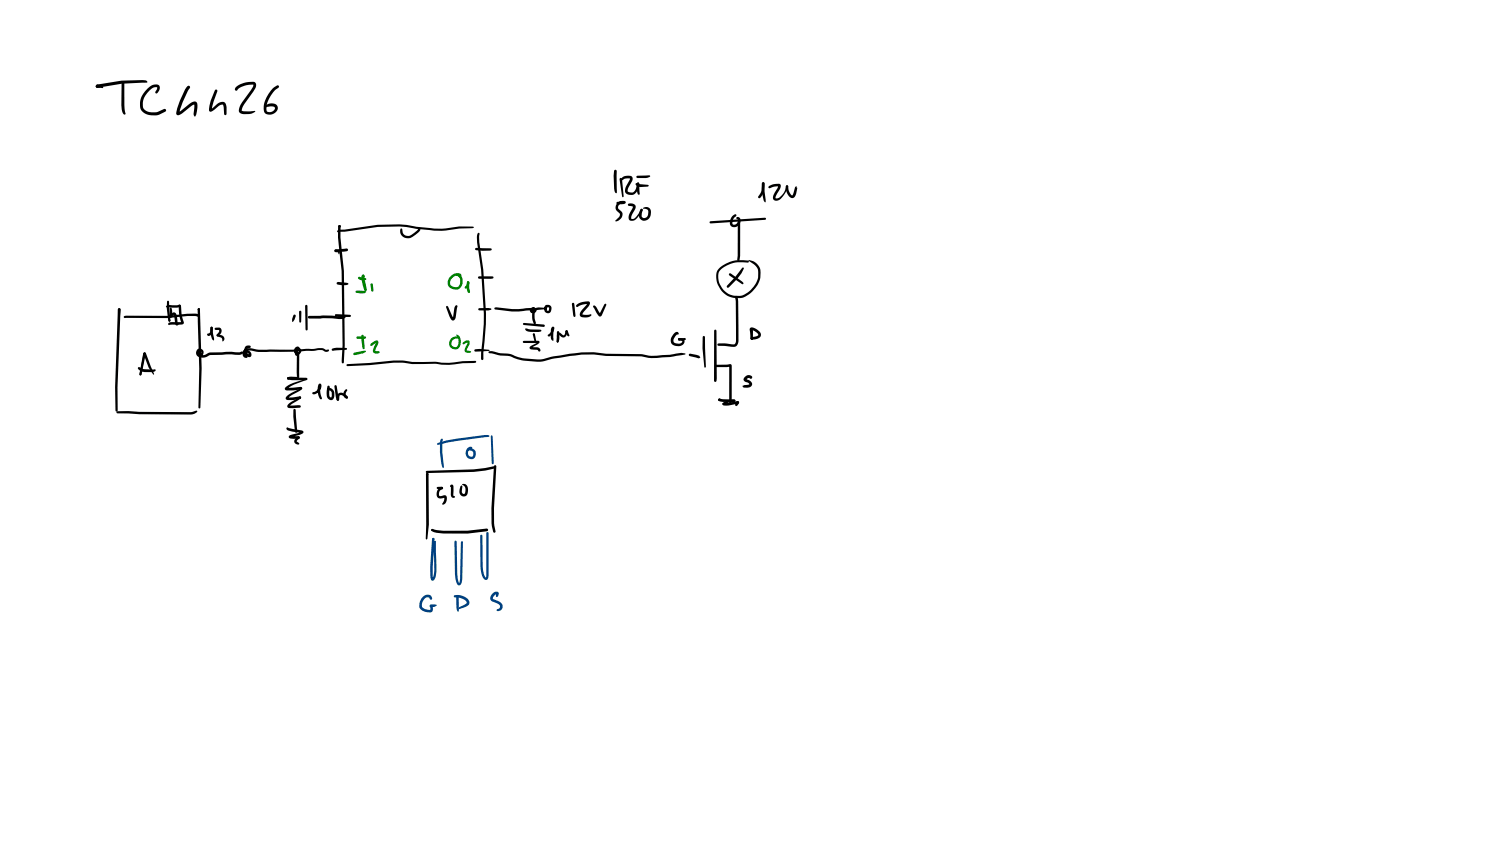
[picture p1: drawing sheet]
<svg xmlns="http://www.w3.org/2000/svg" width="449mm" height="254mm" viewBox="0 0 449 254" stroke-linecap="round" stroke-linejoin="round" font-family="sans-serif">
<g fill="#000">
<path d="M28.9 25.5l.1-.1a48.3 48.3 0 0 1 14.7-1.3l.3 .2a.23 .23 0 0 1 .2 .3 .23 .23 0 0 1-.3 .1l-.3 .1a64.6 64.6 0 0 0-14.3 1.5l.2-.1h-.6l-.2-.3zM28.9 25.5h1.3l.8 .8h-1.9l-.4-.4zM36.6 24.5h.6l.1 .3v6.7l.3 2.2a.38 .38 0 0 1-.1 .4 .38 .38 0 0 1-.4 .2l-.5-1-.2-1.8zM44.2 26.6a3.3 3.3 0 0 1 2.7-1.3 1.16 1.16 0 0 1 1.1 .8 1.16 1.16 0 0 1-.4 1.3l-.4 .5-.5 .1-.1-.3 .6-1.4-.7-.1a5.8 5.8 0 0 0-3.6 6l.3 .5 .6 .5 1.7 .5 1.5-.1 2.2-.9 .5 .1 .1 .5-2 1.1a6.1 6.1 0 0 1-4.4-.4l-.9-.7a4.3 4.3 0 0 1 .5-5.2zM56.2 25.8h.7a1.23 1.23 0 0 1-.5 1.4 21.9 21.9 0 0 0-2.7 6.8l-.3-.3 3.9-2.9 1.2-.4a.97 .97 0 0 1 .7 1.2l-.3 2.6-.4 .8-.4-.9 .2-2.8h.1l-1.1 .5-3 2.4a.79 .79 0 0 1-1 .4 .79 .79 0 0 1-.4-1 23.5 23.5 0 0 1 3.3-7.8zM64.6 26.9l.5 .1 .1 .3-1.1 3.2-.6 2.5-.4-.2 1.9-1.5a1.62 1.62 0 0 1 2.7-.2l.3 1.1-.2 2.2-.2 .1-.4-.3-.3-2.8-1 .2-1.3 1.1a1.44 1.44 0 0 1-1.8 .7l-.1-.4a13.5 13.5 0 0 1 1.7-5.9zM70.8 26.1a7 7 0 0 1 5.7-1.4l.3 .8-.2 1-3.3 4.7-.8 2 2.2 .2 1.7-.2 .2 .3-.4 .2a4.9 4.9 0 0 1-3.3 .5 1.15 1.15 0 0 1-1.2-1.5l.5-1.3 3.1-4.4 .6-1.1 .1-.5a7.3 7.3 0 0 0-4.5 1.2l-.4 .6-.5-.1-.2-.4zM81.8 26.5l1.5-.9 .4 .4-.2 .3a7 7 0 0 0-3.5 7 1.6 1.6 0 0 0 2.5-.9l-.1-.2a1.34 1.34 0 0 0-1.7-.2l-1.1 .2-.1-.1a2.12 2.12 0 0 1 1.9-1.2 2.12 2.12 0 0 1 1.9 1.3 2.31 2.31 0 0 1-1.6 2 2.31 2.31 0 0 1-2.5-.7 6.4 6.4 0 0 1 1.3-5.3zM100.4 74.9l3.6-.4 .4 .4-.3 .4-3.4 .3-.3-.1zM101.2 69.1l.5-.2h1.7l9.8-1.5a31.8 31.8 0 0 1 11.7 .6 34.5 34.5 0 0 0 12.8-.1h4l.5 .3-.5 .2-3.9 .1a37.1 37.1 0 0 1-15.9-.4l-2-.2-6.6 .2-11.9 1.6-.3-.3zM100.4 74.9h.7l.5 .3 .3 .5-.2 .5-.6-.6a.56 .56 0 0 1-.5-.1 .56 .56 0 0 1-.2-.6zM101.6 67.6l.3-.1a.41 .41 0 0 1 .3 .4 .41 .41 0 0 1-.3 .4l-.3-.3 .1 .1z"/>
<path d="M101.7 67.5l.5 .3-.3 .4-.4-.4zM101.5 67.6l.3-.1 .4 .3-.1 3.4 1.1 10 .2 22.4-.2 5.1-.4 .3-.3-.3v-.7l.3-4.4-.3-22.4-1.1-10zM120.2 68.6h.4l.2 .9a1.62 1.62 0 0 0 2.2 1.2l2.7-2.2 .3 .1v.4a5.8 5.8 0 0 1-2.7 2.3 2.24 2.24 0 0 1-2.5-.3 2.24 2.24 0 0 1-.6-2.4zM142.6 74.4l4.6 .1 .3 .3-.3 .3a9.4 9.4 0 0 1-4.6-.2zM143.3 70l.2-.2 .4 .3-.1 2.5a102.5 102.5 0 0 1 1.2 33.1v1.9l-.3 .4-.4-.5 .4-5.3a101 101 0 0 0-1.6-29.5zM88.1 94.4h.5l.1 .4-.4 1.1-.5 .7-.2-.9zM89.8 93.3h.5l.1 .2-.1 3-.2 .3-.3-.3zM91.6 91.5l.3-.1 .3 .3 .1 7.1-.3 .3-.4-.3zM100.5 94.3l4.5 .1 .3 .3-.3 .4h-3.4l-1.1-.4zM101.1 84.7l.4-.1 2.7 .2 .2 .5a5.2 5.2 0 0 1-3.3-.1zM92.5 94.8l4.5-.2 6.6 .3 .1 .2-.6 .5a5.6 5.6 0 0 1-3.5-.1h-6.9l-.2-.1zM133.9 91.8l.5 .1 1.6 3.5h-.3l.6-3.2 .3-.5 .5-.1-.4 3.5a.81 .81 0 0 1-.6 1 .81 .81 0 0 1-1-.6l-1.3-3.3z"/>
<path d="M143.5 83l4.2-.1 .3 .3v.2l-.7 .2h-3.6l-.3-.4zM143.5 92.5l3-.1 .9 .3-.9 .4h-2.7l-.3-.1zM148.4 92.3l.2-.1a31.4 31.4 0 0 0 8.2 .4l4.8-.4 1.7 .1 .3 .2-.3 .2-2.7 .4h-2.7a21.6 21.6 0 0 1-9.1-.3l-.4-.1zM156.9 96.9l6.2 .4 .3 .4-.3 .3-6-.5-.3-.3zM157.6 98.5l.2-.1 .2 .4v-.3l1.2 .3 2.9 .1 .3 .3-.2 .2-.7 .2-2.3-.1-1.4-.3zM159.2 92.5l.6-.4 .5 .1 .1 .2-.7 .6v.2l.6-.2-.5 .2 .1-.3a.42 .42 0 0 1 .5 .4 .42 .42 0 0 1-.5 .4 .77 .77 0 0 1-.4-1.1 .77 .77 0 0 1 1.2-.2 .77 .77 0 0 1 0 1.2l-.6 .3-.8-.1-.4-.6zM160 92.8l.4 .1-.1 .5h-.4zM159.8 93l.4-.2 .3 .4a5.7 5.7 0 0 0 .2 3.6l-.3 .4-.3-.2a5.7 5.7 0 0 1-.3-4zM163.5 91.8l.5-.4 .2 .1 .1 .2-.3 .7 .2 .8h.4l.1-.9-.5-.1-.3 .5a.39 .39 0 0 1-.6 .1 .39 .39 0 0 1 0-.6 1.08 1.08 0 0 1 1.4-.7 1.08 1.08 0 0 1 .7 1.4l-.1 .4a1.04 1.04 0 0 1-1.1 .6 1.04 1.04 0 0 1-.9-.9v-.7zM165.6 98.1l.4-.1 .1 .6-.4 .1zM165.6 98.1l.3-.1 .3 .3-.3 .4 .2-.1-.2 3.6-.6-.4-.1-.8v-2.1zM167.1 99.4l.3-.1 .3 .3 .1 1.7-.2 1.2-.4 .2-.2-.4z"/>
<path d="M169.8 99.1l.5 .3-.3 .3-.4-.3zM169.7 99.1l.6 .1 .5 1.3a.46 .46 0 0 1-.5 .3 .46 .46 0 0 1-.4-.6zM171.6 90.9l.3-.1 .4 .3 .3 3.7-.3 .3-.4-.6zM172.9 91.5a4.7 4.7 0 0 1 3.9-1l.2 .6-.4 .6-1.9 2.6h2.6a1.21 1.21 0 0 1-1.5 .9l-1.2-.1a1.02 1.02 0 0 1-.7-.8 1.02 1.02 0 0 1 .4-1l1.9-2.4 .2 .2a5.8 5.8 0 0 0-3.3 1l-.3-.4zM178 91.7l.2-.1 .6 .4 1.4 2.2h-.4l1.5-3 .5-.1 .1 .4-1.5 3.2a.61 .61 0 0 1-.6 .2 .61 .61 0 0 1-.5-.5l-1.3-2.2zM99.6 104.6l1.3-.3h2.9l.3 .3-.3 .3-4 .3-.2-.1zM104 109.3l14-1.2h2.7a31.7 31.7 0 0 0 9.8 .4 19.1 19.1 0 0 0 8.3-.2l3.8-.1 .3 .3-.8 .4h-3.3a20.6 20.6 0 0 1-8.2 .2l-7 .1-2.9-.4h-2.6l-7.2 .7-6.7 .3-.2-.1zM142.4 104.9l1.4-.3 3.1 .5-.2 .1-4.1 .2-.2-.1zM156.9 102.3l4.6-.1a.59 .59 0 0 1 .3 .7 .59 .59 0 0 1-.6 .4l-1.8 1.1v-.3l2.1 .1 .5 .5v.6l-.5 .1-.4-.5-1.7-.1a.6 .6 0 0 1-.5-.7 .6 .6 0 0 1 .6-.5l1.8-1.1 .2 .4h-4.4l-.3-.4zM159.9 100l.2-.1 .3 .3 .5 2.3-.2 .4-.3-.3zM165.6 98.1h.6a2.65 2.65 0 0 1-1.6 2.8l-.3-.3 1-1.1zM167.3 99.9l.6-.1 1.2 .8 .6-1.4 .2-.1 .4 .3-.3 .8a1.04 1.04 0 0 1-.6 .9 1.04 1.04 0 0 1-1.1-.2l-.7-.5-.2 .8 .1 1.3-.3 .2-.2-.2 .1-2.1z"/>
<path d="M167.1 102.2h.3v.4l-.3 .1z"/>
<circle cx="29.2" cy="25.9" r=".48"/>
</g>
<g fill="#008000">
<path d="M108.7 82.5h.5l.1 .6h-.6z"/>
<path d="M108.8 82.4l.4 .1 .2 .3-.3 .3h-.5l-.1-.3z"/>
<path d="M108.6 82.5l.3-.1 .5 .4 .6 4-.1 .4-.3 .1-.3-.3-.5-1.4-.4-2.2z"/>
<path d="M107.5 83.1l2.1 .3 .3 .3-.1 .2a2.01 2.01 0 0 1-2.4-.5z"/>
<path d="M106.7 87.2l3 .2a.34 .34 0 0 1 0 .4 .34 .34 0 0 1-.4 .1l-2.4-.1-.3-.3z"/>
<path d="M111.2 85.1l.3-.1 .3 .3 .2 1.9-.3 .3-.4-.4z"/>
<path d="M108.5 100.5l.3-.1 .3 .3 .3 3.7-.3 .3-.4-.4-.3-2.5z"/>
<path d="M107 101l2.5-.1 .3 .3-.1 .2-.6 .2h-1.9l-.2-.1z"/>
<path d="M106 105.9l2.7-.6 .8-.2 .2 .3-.8 .6-2.5 .5-.3-.1z"/>
<path d="M111.2 103.1l1.5-1a.69 .69 0 0 1 .8 .4 .69 .69 0 0 1-.2 .8l-.8 1.9 1 .1 .4 .3-.3 .4h-.8a.85 .85 0 0 1-.9-1.1l.9-2.3 .2 .2-1.6 1-.4-.4z"/>
<path d="M135.1 82.9a2.55 2.55 0 0 1 3.1-.8 .42 .42 0 0 1 .2 .4 .42 .42 0 0 1-.3 .4l-.3-.2a2.28 2.28 0 0 0-2.7 1.5 1.3 1.3 0 0 0 1.2 1.9h.6a1.26 1.26 0 0 0 1.1-1.4l-.1-1.3-1.2-1a1.42 1.42 0 0 1 2 1.3l.1 1a2 2 0 0 1-2 2.1h-.6a2.13 2.13 0 0 1-1.9-1.6 2.13 2.13 0 0 1 .8-2.3z"/>
<path d="M140.2 84.4l.2-.1a1.17 1.17 0 0 1-.2 1.8l-.5 .5-.3-.4 .5-.7z"/>
<path d="M140.2 84.4h.5l.1 .3-.1 1.5 .3 1.3-.3 .4-.4-.3a5.1 5.1 0 0 1-.2-3z"/>
<path d="M135.3 101.5l.6-.4a1.92 1.92 0 0 1 2 .2l-.2 .3-.8-.1a1.3 1.3 0 0 0-1.6 1.3 1.3 1.3 0 0 0 1.5 1.3l.3-.2a2.69 2.69 0 0 0-.1-3.1l-.2-.3a.75 .75 0 0 1 .8 0 .75 .75 0 0 1 .4 .7 2.64 2.64 0 0 1-.9 3.5 1.86 1.86 0 0 1-2.2-.9 1.86 1.86 0 0 1 .4-2.3z"/>
<path d="M138.9 102.7l.4-.3a.85 .85 0 0 1 .9-.4 .85 .85 0 0 1 .7 .7l-.9 2.4 1.3 .4a1.12 1.12 0 0 1-1.6 .2 1.12 1.12 0 0 1-.1-1.6l.7-1.4-1.3 .6-.3-.3z"/>
</g>
<g fill="#008000">
<path d="M108.7 83.1l.2 .2-.2 .1z" fill-rule="evenodd"/>
<circle cx="108.7" cy="83.2" r=".08"/>
</g>
<g fill="#000">
<path d="M184.3 51h.6l.1 .3 .1 6.4-.3 .3-.4-.5a15.1 15.1 0 0 1-.2-6.2zM186.7 53.2l.8-.4 1.5-.1a.99 .99 0 0 1 .6 1.6l-1.3 2.7 .1 .5 1 .2a1.34 1.34 0 0 0 1.4-1.3l.3-1.5 .5-.1 .1 .5v-.2a3.7 3.7 0 0 1-1.6 3.2l-1.5 .1a1.4 1.4 0 0 1-.9-2.3l1.3-2.6-1.5 .1-.9 .5-.4-.3zM185.9 53.4l.3-.1 .4 .4 .5 5.2-.3 .3-.2-.2zM190.7 55l3.6 .4 .3 .3-.3 .3-2.5 .1-1-.5zM191 52.8l3.8-.2 .3 .2-.3 .3-1.1 .3h-2.5l-.2-.1zM191.1 54.8h.5l.2 .3 .1 3-.3 .3-.3-.2-.3-1.2zM228.6 54.7l.3-.1 .4 .4a4.8 4.8 0 0 1-1.6 4.5l-.3-.4a5 5 0 0 0 1.1-4.1zM228.6 54.9l.3-.3 .4 .4v1.7l.4 3.8-.2 .2-.3-.3a11 11 0 0 1-.6-5.5zM230.7 55.8a3.9 3.9 0 0 1 3.4-.4v1l-1.5 2.7v.3l.7 .1a4.4 4.4 0 0 0 2.4-3.6l.4-.4 .3 .5a6.4 6.4 0 0 1-3.3 4.2 1.1 1.1 0 0 1-1.2-.5 1.1 1.1 0 0 1 .2-1.4l1.3-2.6 .2 .2-1.3 .1-1.5 .5-.3-.4zM235.8 55.6l.3-.1 .3 .4a3.7 3.7 0 0 0 1 2.6l.2 .1 .2-.2 .7-2.3 .4-.2 .2 .3-.3 .1h.4l-.6 2.3a1.11 1.11 0 0 1-1 .8 1.11 1.11 0 0 1-1.1-.8l-.7-1.4zM185 60.6l2.1-.2 .1 .5a1.45 1.45 0 0 0-1.8 1v.6l.9 .8a1.54 1.54 0 0 1-.1 2.2 1.23 1.23 0 0 1-1.7 .7l1.4-1.6v-.6l-.8-.7a1.93 1.93 0 0 1 .1-2.5 1.93 1.93 0 0 1 2.5-.3l-.2 .6-1.1 .2-1.4-.2zM188.4 61.1a1.54 1.54 0 0 1 2.3 .8l-.2 .8-1.1 2.1v.8h.6l.6-.3 1.1-1.4 .5-1.2h.5l.1 .2-1.9 2.7a1.23 1.23 0 0 1-1.5 .7 1.23 1.23 0 0 1-.8-1.5l1.3-2.8-1.5-.3z"/>
<path d="M192.1 62.8l.3-.2 .4 .3-.3 2 .7 .5a1.22 1.22 0 0 0 1.2-1.1v-1.2l-.8-.5a.45 .45 0 0 1-.7-.3 1.45 1.45 0 0 1 1.6-.1 1.45 1.45 0 0 1 .8 1.3l-.1 .9a1.75 1.75 0 0 1-1.7 1.8 1.75 1.75 0 0 1-1.8-1.7zM212.9 66.4l16.5-1.1 .4 .3-.3 .3-16.3 1.1-.3-.1zM219.7 64.8l.7-.5h.4l.1 .3-.5 .5a2.14 2.14 0 0 0-.7 2.1l.9 .1a.99 .99 0 0 0 .6-1.6l-.3-.1a.51 .51 0 0 1 .4-.5 .51 .51 0 0 1 .6 .2 1.76 1.76 0 0 1-.5 2.5 1.76 1.76 0 0 1-2.4-.5l.1-1.4zM221.4 66.1h.5l.1 .2v10.4l-.2 1.3-.3 .3-.4-.4zM215.6 80.5a9.7 9.7 0 0 1 9-2.3v.5a10.3 10.3 0 0 0-8.2 2 3.1 3.1 0 0 0-.8 3.7 5.9 5.9 0 0 0 4.6 4.3h1.6a7.1 7.1 0 0 0 5.6-7.7l-.9-1.4-2-1.5 .1-.1 1.3 .3a3.6 3.6 0 0 1 2.2 3.5 7.8 7.8 0 0 1-6.3 7.6 6.5 6.5 0 0 1-6.9-7.7zM35.5 92.5h.5l.2 .3-.2 1.8-.3 .3-.3-.3zM35.5 92.5h.5l.2 .3-1 23.3 .1 7-.3 .3-.4-.3-.1-7 .9-23.3zM37.2 94.9l.6-.2h12.3l6.1-.6 3.1 .1a.51 .51 0 0 1 .6 .3 .51 .51 0 0 1-.2 .6l-1.2-.3h-2.3l-6 .6h-12.8l-.2-.1zM50 91.7l3.9-.4 .4 .4-.1 .3-.8 .2-1.7 .1-1.7-.1-.2-.3zM50.8 95.9h.3v.4l-.3 .1-.2-.2zM50.2 90.3l.2-.1 .3 .3 .4 5.5-.3 .5-.3-.3a12.7 12.7 0 0 1-.4-5.7zM50.6 96l.5 .1-.2 .4-.3-.1z"/>
<path d="M51.6 93.9a.79 .79 0 0 1 .9-.1 .79 .79 0 0 1 .5 .7l.3 2.6-.3-.2 .7-.1 .2 .1-.7 .7a.58 .58 0 0 1-.7-.7l-.3-2.5-.9 .8-.5-.3zM50.9 94.7l.4-.1 .2 .3-.1 .3h-.3l-.3-.3zM51 92.3l.2-.1a2.67 2.67 0 0 1 .3 2.7l-.3 .4-.4-.4zM53.6 91.5h.6l.1 .4a11.8 11.8 0 0 0 .9 4.8l-.2 .4-.4 .2-3.9 .2-.3-.3 .3-.4 .4-.2h3.4l-.1 .2a13.9 13.9 0 0 1-.8-4.9zM59.5 92.5h.4l-.1 .5h-.4zM59.4 92.5h.5l.1 .3a216.5 216.5 0 0 1 0 29.6h-.4l-.1-.2a307.5 307.5 0 0 0-.2-29.4zM63.2 98.1l.3-.2 .3 .4 .4 3.7h-.3a5.2 5.2 0 0 1-.8-3.8zM64.5 98.4l1.1-.2a1.09 1.09 0 0 1 .9 .8 1.09 1.09 0 0 1-.4 1.1l-.6 .7h-.4l-.1-.4 .7-.8v-.5l-1.2-.2zM214.3 98.9l.3-.1 .3 .4 .1 14.3-.1 .7-.4 .4-.3-.4zM222.6 80.3l.3-.1 .2 .3a6.3 6.3 0 0 1-1.9 3.1l-2.6 2.6h-.5v-.5l2.4-2.6zM218.7 82h.5l3.4 2.4 .3 .4v.4h-.4l-3.7-2.6zM220.6 88.9h.5v.4v-.1l-.3 .3z"/>
<path d="M43 105.9l.3-.2 .4 .3-.3 1-1 5.3-.3 .3-.3-.4zM41.4 110.2l.3-.1 .9 .5 .8 .1h3a.51 .51 0 0 1 .1 .7 .51 .51 0 0 1-.6 .2l-3.4-.2-1-.7zM43.1 106.2l.2-.1 .3 .3a.3 .3 0 0 1-.2 .4 .3 .3 0 0 1-.4-.3zM43.2 105.7l.4 .1 .1 .2-.2 .4-.4-.1-.1-.3zM43.1 105.8l.4-.1 .3 .3 2.4 6.1-.1 .3-1.5-2.2-1.6-4.2zM43.1 106.2h.4v.5h-.4zM43 106.3l.3-.2 .3 .4-1.1 5.8-.4 .3-.3-.4zM59.7 105.1l.5 .1v.5h-.5zM59.2 104.8a1.11 1.11 0 0 1 1.8 .6 1.11 1.11 0 0 1-1.4 1.3 1.02 1.02 0 0 1 .2-1.6h.4l.1 .3-.2 .7 .3-.4-.2-.3-.4-.2-.3 .6 .2 .4a1.96 1.96 0 0 0 2.1 0l1.3-.5 6.3-.2 2.3 .2 .9-.3 .4 .4-.2 .3-.9 .3-2.5-.1-6.3 .2-.9 .4a2.21 2.21 0 0 1-3.3-.6l-.1-.8zM63.2 98l.3-.1a1.47 1.47 0 0 1 .2 2 1.13 1.13 0 0 1-1.4 .7l-.1-.5h.5h-.2l.6-.6zM65.1 100.3l1.6 .3 .6 .9a.59 .59 0 0 1-.7 .7l-.1-.8-1.4-.5zM73.8 104.5h1.7a13 13 0 0 0 5.5 .3l13-.2a4 4 0 0 1 3.3 .1l.5 .2h.8a.9 .9 0 0 1-.7 .6 .9 .9 0 0 1-.9-.3l-1.4-.2-1.5 .2-6.2 .3h-6.9a15.1 15.1 0 0 1-5.9-.4l-1.3-.1z"/>
<path d="M73.7 103.8l.2-.1a1.09 1.09 0 0 1 1.3 .3l-.1 .3-.9 .3a1.1 1.1 0 0 0 .6 1.7l-.2 .1-.4-.7-.6-.1v.8l.7 .7-.2 .2a1.27 1.27 0 0 1-1.4-1.1 1.27 1.27 0 0 1 1-1.4 1.4 1.4 0 0 1 1.5 .7 1.4 1.4 0 0 1-.1 1.6 1.85 1.85 0 0 1-1.9-1.2 1.85 1.85 0 0 1 .5-2.1zM86.2 113.2l5.6 .1 .4 .4-.4 .3h-4.2l-1.3-.2zM88.6 104.2a.67 .67 0 0 1 .7-.2 .67 .67 0 0 1 .5 .6h-.6l-.3 .7 .5 .3 .3-.5-.3 .4-.2 .6h-.2l.4-.3 .2 .1 .1 .5a.65 .65 0 0 1-.9 .2 .65 .65 0 0 1-.3-.9l.1-.3a.91 .91 0 0 1 .8-1 .91 .91 0 0 1 1 .7v.3a1.14 1.14 0 0 1-1.7 .7 1.14 1.14 0 0 1-.1-1.9zM89.1 105.9l.3-.1 .4 .4-.1 7-.3 .2-3.2 .3a.6 .6 0 0 1 .2-.6 .6 .6 0 0 1 .6-.1h2.3l-.2 .1-.1-1.4zM86.5 121.2l3.2-2.2h.5v.5l-2.5 1.5-.8 .9-.1-.3h1.1a2.65 2.65 0 0 1 2.2 0l.1 .3-.3 .4-3.1 .1-.6-.5zM86 118.9l4-2.6-.1 .3 .1-.4 .3-.1 .3 .2a1.07 1.07 0 0 1-.8 1l-2.7 1.5-.7 .7-.1-.3 3.7-.3 .3 .3-.3 .4-2.3 .4h-1.4l-.6-.4zM85.7 116.1l.3-.2a12.7 12.7 0 0 1 4.9-2l.9-.6 .4 .4-.2 .2-.9 .3a12.4 12.4 0 0 0-4.7 2.2l-.3 .3-.1-.4 4.2-.3 .5 .4-.5 .4a10.1 10.1 0 0 1-4.3 .2 .5 .5 0 0 1-.5-.3 .5 .5 0 0 1 .3-.6zM91.6 113.4l.5 .1v.4l-.6-.1zM95.6 115.2a.73 .73 0 0 1 .9 .3 .73 .73 0 0 1-.2 1 2.26 2.26 0 0 1-2.5 1.7v-.5a2.26 2.26 0 0 0 1.9-1.7v-.4l.5 .1a5.9 5.9 0 0 0 .4 3.8l-.3 .3a4.6 4.6 0 0 1-.7-4.6zM98.3 115.7h.5l.1 .3-.1 2.5 .1 .5 .4 .2 .2-.5v-1l-.5-.6-.8-.2 .2-.5a1.48 1.48 0 0 1 1.9 1.4v.9a1.16 1.16 0 0 1-1.2 1.3 1.16 1.16 0 0 1-1.1-1.4zM100.4 115.6l.2-.1 .4 .3 .7 4-.4 .4-.3-.3-.3-.8zM101.5 118a1.44 1.44 0 0 1 1.6 0l1.1 .8a.4 .4 0 0 1 .2 .4 .4 .4 0 0 1-.4 .3l-.3-.4v.2l-.9-.7-.6-.1-.4 .2-.1 1.3h-.6l.1-1.4z"/>
<path d="M103.6 116.8l.3-.1a.6 .6 0 0 1-.1 1l-.1 .7 .4 .5h-.2l.4 .1 .1 .2-.2 .3a1.42 1.42 0 0 1-1.3-1.1 1.42 1.42 0 0 1 .7-1.6zM146.6 105.4l1.1-.1a14.4 14.4 0 0 0 5.2 .8l1.5 .6a16.7 16.7 0 0 0 6.7 1.1 11.8 11.8 0 0 0 5-1l1.9-.2a35 35 0 0 1 13.8-.5l10.5 .1a13.6 13.6 0 0 0 6.3 .3l3.4-.3a4.6 4.6 0 0 1 3.7-.1l-.2 .2a48.6 48.6 0 0 1-11 1l-2.2-.4-10.5-.2a34.4 34.4 0 0 0-13.7 .6l-2.6 .3a13.6 13.6 0 0 1-8.3 .6l-5-1.5a12.4 12.4 0 0 1-4.6-.7l-1-.2zM202.2 99.9l.6-.3a.47 .47 0 0 1 .6 .1 .47 .47 0 0 1-.1 .7l-.3-.2 .1 .1-1 1.3v1.1l1.3 .4 1-.3 .2-.5-1.1-.3 .1-.6a1.19 1.19 0 0 1 1.3 .2 1.19 1.19 0 0 1 .3 1.2 1.79 1.79 0 0 1-1.8 1h-.6a1.69 1.69 0 0 1-1.5-1 1.69 1.69 0 0 1 .2-1.8zM203.5 101.5l1.9-.2 .3 .4-.5 .4h-1.5l-.3-.1zM203.5 101.5h.5v.5h-.5zM206.7 106.2l2.2 .2 .8 .3 .4 .4-.6 .4-2.6-.7-.3-.4zM210.9 100.8h.5l.1 .3 .2 9-.2 .2-.2-.2a33.1 33.1 0 0 1-.4-9.3zM214.5 109.5l4.5-.3 .5 .3v11.4l-.4 .4-.4-.5v-11.1l.3 .2-4.3 .2-.2-.1zM220.6 88.8l.6 .1 .2 1.4 .1 12a1.49 1.49 0 0 1-1.5 1.7l-4.5-.3-.3-.4 .3-.3 4.7 .3 .4-.5 .2-4.7zM215.5 119.6l4.7 .2-.2 .1h.5l.1 .3-.4 .3h-3.3l-1.3-.3zM35 123.4l3.5-.1 3.3 .2 15.4 .1 1.7-.5 .3 .2-.8 .7-1.2 .3-15.4-.1-6.6-.2-.2-.1zM86 128.2l4.4 .9a.57 .57 0 0 1 .6 .5 .57 .57 0 0 1-.6 .6l-3.2 1v-.5l2.4 .1 .3 .4-.1 .3h-2.6a.54 .54 0 0 1-.6-.5 .54 .54 0 0 1 .6-.6l3.2-1 .1 .4-4-.7-.5-.3z"/>
<path d="M88.1 122.7l.2-.1 .4 .4 .5 6.5-.4 .3-.3-.4-.5-4.4zM88.6 131.5l.7-.6 .5 .1 .1 .4-.9 1 .8 .6a.95 .95 0 0 1-1.4-.1 .95 .95 0 0 1 .2-1.4zM148.3 139.6h.5l.1 .2-.7 12.6v4.5l.5 2.5-.2 .3h-.4a4 4 0 0 1-.7-2.8v-4.5zM215.5 119.6h.6v.5h-.6zM216.8 120.9l1.7-.1 2.7-.5 .5 .4-.4 .4-.3-.1 .3 .1-3.3 .5-1.1-.1zM216.9 120.8a5.1 5.1 0 0 1 3.6-.9v.5l-.3 .1a4.4 4.4 0 0 0-2.8 .8l-.6 .1zM221 120.4l.3-.1a.47 .47 0 0 1 .4 .3 .47 .47 0 0 1-.1 .5l-.4 .5-.6 .1-.1-.4zM127.8 141.3l14.3-.5 6.3-1 .3 .3-.2 .4a22.3 22.3 0 0 1-6.4 1l-14.1 .4-.2-.1zM127.9 141.9l.3-.1 .3 .4 .1 15.1-.4 4.3-.3 .2-.2-.2zM129.6 158.6l.3 .1v.5h-.5l-.1-.3zM129.4 158.7l1.1 .2a44.7 44.7 0 0 0 15.5-.4l.4 .4-.3 .4a50.3 50.3 0 0 1-15.8 .3l-.9-.4zM131.1 146.1l1.4-.1 .4 .4-.4 .3h-1.2l-.3-.4z"/>
<path d="M131.5 146.6l1-.6a.54 .54 0 0 1 .2 .7 .54 .54 0 0 1-.6 .3 1.57 1.57 0 0 0-.3 1.7l1.2-.1a.86 .86 0 0 1 1 .2 .86 .86 0 0 1 0 1.1 1.1 1.1 0 0 1-1.4 1.3l.6-1.1 .1-.9 .1 .1-.6 .1a1.34 1.34 0 0 1-1.6-.3 1.34 1.34 0 0 1-.2-1.6zM135.2 145.4a.51 .51 0 0 1 .5 0 .51 .51 0 0 1 .3 .5l.1 2.8a.36 .36 0 0 1 .2 .6 .36 .36 0 0 1-.6 0l-.5-.8v-2.6l.4 .1h-.5zM138.6 145.3a1.31 1.31 0 0 1 1.5 .2 1.31 1.31 0 0 1 .3 1.5l-.1 .8a1.28 1.28 0 0 1-1.6 1 1.28 1.28 0 0 1-.9-1.6l.3-1.4 .3-.2 .3 .3-.1 1.8 .4 .4 .5-.2v-1.8z"/>
<circle cx="59.7" cy="92.8" r=".35"/>
<circle cx="220.8" cy="89.1" r=".36"/>
<circle cx="60" cy="105.4" r=".37"/>
<circle cx="86.5" cy="113.5" r=".36"/>
<circle cx="89.4" cy="106.2" r=".35"/>
<circle cx="90" cy="119.2" r=".36"/>
<circle cx="101.3" cy="119.8" r=".37"/>
<circle cx="215.8" cy="119.9" r=".36"/>
<circle cx="89.5" cy="131.2" r=".38"/>
<circle cx="217.1" cy="121.2" r=".36"/>
<circle cx="128.2" cy="142.2" r=".37"/>
<circle cx="132.5" cy="146.4" r=".36"/>
</g>
<g fill="#004080">
<path d="M129.6 161.4h.6l.1 .4-.6 .2z"/>
<path d="M129.7 161.4l.3-.1 .3 .4-.5 8.3 .2 3.5h-.3l.2-.5a12.4 12.4 0 0 0 .3-5.3l-.1-4.9 .4-.6 .3 .3-.1 2.9a21.3 21.3 0 0 1-.1 7.8l-.1 .3a.65 .65 0 0 1-.7 .6 .65 .65 0 0 1-.6-.6l-.2-3.6z"/>
<path d="M136.4 162.2h.4l.2 .3 .2 9.7 .4 2.7 .4-1.2 .2-10.9 .4-.5 .3 .3-.4 12a.82 .82 0 0 1-.7 1 .82 .82 0 0 1-.9-.9l-.4-2.5z"/>
<path d="M144.1 160.4l.3-.1 .3 .4 .1 9.2a4.9 4.9 0 0 0 .8 3.2l.2 .2 .1-.6v-12.8l.3-.4 .4 .4-.2 13.5a.84 .84 0 0 1-.9 .5 .84 .84 0 0 1-.7-.8l-.7-3.2z"/>
<path d="M132.2 131.7l.6-.1-.1 .7a19.8 19.8 0 0 0 .5 7.7l-.3 .4-.2-.2a21.3 21.3 0 0 1-.6-8.1z"/>
<path d="M131.3 132.9a71.9 71.9 0 0 1 14.9-2.5l.7 .4-.7 .3a90.6 90.6 0 0 0-14.8 2.3l-.3-.3z"/>
<path d="M147.3 130.6h.2l.3 .2 .3 8.1-.3 .3-.3-.3z"/>
<path d="M140.3 134.4l.5-.4a.52 .52 0 0 1 .8 .5l-.6 .2a1.38 1.38 0 0 0-.3 2l1 .2 .2-1.3-.6-.5h-1.2a1.42 1.42 0 0 1 1.7-.6 1.42 1.42 0 0 1 .9 1.5v.4a1.57 1.57 0 0 1-2 1.2 1.57 1.57 0 0 1-1-2z"/>
<path d="M126.9 178.9a1.65 1.65 0 0 1 2.6 .1l.1 .5-.3 .4-.6-.7a1.6 1.6 0 0 0-2 1.5l-.1 1.3 1.2 .8 1.3 .1-.1-1.5 .3-.1 .3 .3a1.54 1.54 0 0 1-.1 1.9l-.5 .2a3.1 3.1 0 0 1-3.2-1.5v-.1a3.7 3.7 0 0 1 1.1-3.2z"/>
<path d="M129 181.4l1.2-.1 .8 .2-.4 .4-1.3 .2-.4-.4z"/>
<path d="M136.9 178.8l.3-.1 .4 .4v3.6l-.2 .8-.4-.7-.1-.7z"/>
<path d="M136.2 178.6a3.9 3.9 0 0 1 4.5 1.7l.1 .8-.5 .5-2.7 1-.1-.1 .2-.4 2.3-1.2-.4-.8a5.7 5.7 0 0 0-3.4-1z"/>
<path d="M147.7 178a1.06 1.06 0 0 1 1-.6 1.06 1.06 0 0 1 .9 .6l-.2 .8-.3 .3-.4-.4 .1-.7 .2 .3-.7 .3-.5 .9 1.9 .9a1.47 1.47 0 0 1 1.1 1.6 1.47 1.47 0 0 1-1.5 1.3h-.1a.4 .4 0 0 1-.1-.5 .4 .4 0 0 1 .4-.2l.4-.4-.1-.8-2.5-1.3a1.48 1.48 0 0 1 .4-2.1z"/>
</g>
<path d="M225.3 98.9h.5l.1 .2-.1 2.5-.3 .3-.4-.6zM223.4 113.1a1.48 1.48 0 0 1 1.9-.4l.3 .3-.1 .5h-.6l-.1-.3 .1 .3-.5-.1-.6 .5 .1-.2a2.05 2.05 0 0 1 1.7 1.4v.1a1.14 1.14 0 0 1-1 1h-1.5l-.3-.2-.1-.2 .4-.3 1.7-.3-1-.6a.83 .83 0 0 1-.7-.6 .83 .83 0 0 1 .3-.9zM225 98.4l.2-.1a2.9 2.9 0 0 1 2.9 1.5l.1 .3a1.26 1.26 0 0 1-1.2 1.5l-1.5 .2-.4-.3 .3-.4 1.4-.2 .6-.4-.3-.7-1.6-1 .3 2.8-.3 .3-.2-.1-.4-2.9z" fill="#000"/>
</svg>
